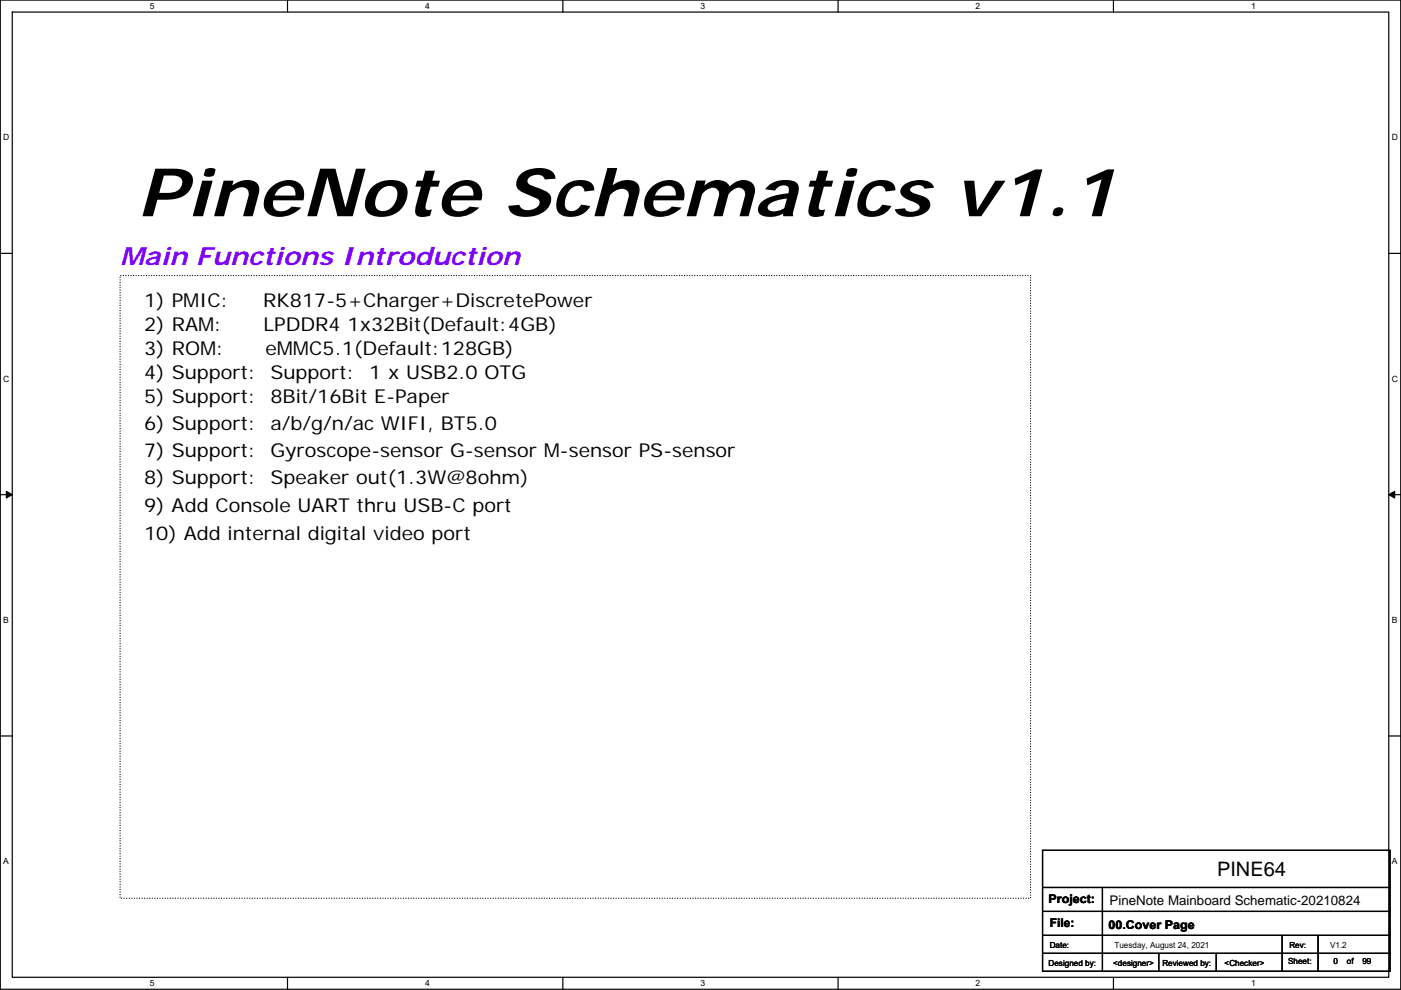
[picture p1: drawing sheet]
<svg xmlns="http://www.w3.org/2000/svg" width="297mm" height="210mm" viewBox="0 0 297 210" stroke-linecap="round" stroke-linejoin="round" font-family="sans-serif">
<defs><g id="words">
<text font-size="14.2" x="29.1" y="45.9">PineNote Schematics v1.1</text>
<text font-size="5.3" fill="#8000ff" x="25.5" y="56.2">Main Functions Introduction</text>
<text font-size="4.2" x="258.1" y="185.9">PINE64</text>
<g font-size="4.1">
<text x="30.5" y="65.1">1) PMIC:</text>
<text x="55.8" y="65.1">RK817-5+Charger+DiscretePower</text>
<text x="30.5" y="70.1">2) RAM:</text>
<text x="55.9" y="70.1">LPDDR4 1x32Bit(Default:4GB)</text>
<text x="30.5" y="75.2">3) ROM:</text>
<text x="56.3" y="75.2">eMMC5.1(Default:128GB)</text>
<text x="30.5" y="80.3">4) Support:</text>
<text x="57.3" y="80.3">Support:</text>
<text x="78.2" y="80.3">1 x USB2.0 OTG</text>
<text x="30.5" y="85.4">5) Support:</text>
<text x="57.3" y="85.4">8Bit/16Bit E-Paper</text>
<text x="30.5" y="91.1">6) Support:</text>
<text x="57.3" y="91.1">a/b/g/n/ac WIFI, BT5.0</text>
<text x="30.5" y="96.9">7) Support:</text>
<text x="57.3" y="96.9">Gyroscope-sensor G-sensor M-sensor PS-sensor</text>
<text x="30.5" y="102.8">8) Support:</text>
<text x="57.3" y="102.8">Speaker out(1.3W@8ohm)</text>
<text x="30.5" y="108.7">9) Add Console UART thru USB-C port</text>
<text x="30.5" y="114.6">10) Add internal digital video port</text>
</g>
<text font-size="2.8" x="235.3" y="192">PineNote Mainboard Schematic-20210824</text>
<g font-size="2.5">
<text x="222.3" y="191.6">Project:</text>
<text x="222.6" y="196.7">File:</text>
<text x="235" y="197">00.Cover Page</text>
</g>
<g font-size="1.8">
<text x="31.8" y="1.9">5</text>
<text x="90.1" y="1.9">4</text>
<text x="148.5" y="1.9">3</text>
<text x="206.9" y="1.9">2</text>
<text x="265.2" y="1.9">1</text>
<text x=".7" y="29.8">D</text>
<text x="295.1" y="29.8">D</text>
<text x=".7" y="81">C</text>
<text x="295.1" y="81">C</text>
<text x=".7" y="132.1">B</text>
<text x="295.1" y="132.1">B</text>
<text x=".7" y="183.3">A</text>
<text x="295.1" y="183.3">A</text>
<text x="222.6" y="201">Date:</text>
<text x="236.3" y="201">Tuesday, August 24, 2021</text>
<text x="273.4" y="201">Rev:</text>
<text x="282" y="201">V1.2</text>
<text x="31.8" y="209.2">5</text>
<text x="90.1" y="209.2">4</text>
<text x="148.5" y="209.2">3</text>
<text x="206.9" y="209.2">2</text>
<text x="222.3" y="204.8">Designed by:</text>
<text x="236" y="204.8">&lt;designer&gt;</text>
<text x="246.4" y="204.8">Reviewed by:</text>
<text x="259.6" y="204.8">&lt;Checker&gt;</text>
<text x="265.2" y="209.2">1</text>
<text x="273.1" y="204.6">Sheet:</text>
<text x="282.8" y="204.6">0</text>
<text x="285.6" y="204.6">of</text>
<text x="288.9" y="204.6">99</text>
</g>
</g></defs>
<path d="M.1 0h296.9v209.8h-296.9zM2.6 2.6h291.8v204.7h-291.8z" fill="none" stroke="#000" stroke-width=".25"/>
<g fill="#fff">
<path d="M31.8 .3h1v2h-1z"/>
<path d="M31.8 207.5h1v2.1h-1z"/>
</g>
<path d="M61 0v2.6M61 207.3v2.5" fill="none" stroke="#000" stroke-width=".25"/>
<g fill="#fff">
<path d="M90.1 .3h1v2h-1z"/>
<path d="M90.1 207.5h1v2.1h-1z"/>
</g>
<path d="M119.3 0v2.6M119.3 207.3v2.5" fill="none" stroke="#000" stroke-width=".25"/>
<g fill="#fff">
<path d="M148.5 .3h1v2h-1z"/>
<path d="M148.5 207.5h1v2.1h-1z"/>
</g>
<path d="M177.7 0v2.6M177.7 207.3v2.5" fill="none" stroke="#000" stroke-width=".25"/>
<g fill="#fff">
<path d="M206.9 .3h1v2h-1z"/>
<path d="M206.9 207.5h1v2.1h-1z"/>
</g>
<path d="M236.1 0v2.6M236.1 207.3v2.5" fill="none" stroke="#000" stroke-width=".25"/>
<g fill="#fff">
<path d="M265.2 .3h1v2h-1z"/>
<path d="M265.2 207.5h1v2.1h-1z"/>
<path d="M.7 28.2h1.3v2h-1.3z"/>
<path d="M295.1 28.2h1.3v2h-1.3z"/>
<path d="M.7 79.3h1.3v2.1h-1.3z"/>
<path d="M295.1 79.3h1.3v2.1h-1.3z"/>
</g>
<path d="M.1 53.7h2.5M294.4 53.7h2.6" fill="none" stroke="#000" stroke-width=".25"/>
<g fill="#fff">
<path d="M.7 130.5h1.2v2h-1.2z"/>
<path d="M295.1 130.5h1.2v2h-1.2z"/>
</g>
<path d="M.1 104.9h2.5M294.4 104.9h2.6" fill="none" stroke="#000" stroke-width=".25"/>
<g fill="#000" stroke="#000" stroke-width=".21">
<path d="M1.3 104.2l1.3 .7-1.3 .7z" fill-rule="evenodd"/>
<path d="M294.4 104.9l1.3-.7v1.4z" fill-rule="evenodd"/>
</g>
<g fill="#fff">
<path d="M.7 181.7h1.2v2h-1.2z"/>
<path d="M295.1 181.7h1.2v2h-1.2z"/>
</g>
<path d="M.1 156.1h2.5M294.4 156.1h2.6M221 180.4h73.7v25.6h-73.7zM221 188.2h73.7M221 193.3h73.7M221 198.4h73.7M233.7 188.2v17.8M271.8 198.4v7.6M279.5 198.4v7.6M221 202.2h73.7M245.7 202.2v3.8M257.9 202.2v3.8" fill="none" stroke="#000" stroke-width=".25"/>
<path d="M25.5 58.4h193v132.1h-193z" fill="none" stroke="#000" stroke-width=".25" stroke-dasharray="0 .5"/>
<use href="#words"/>
</svg>
